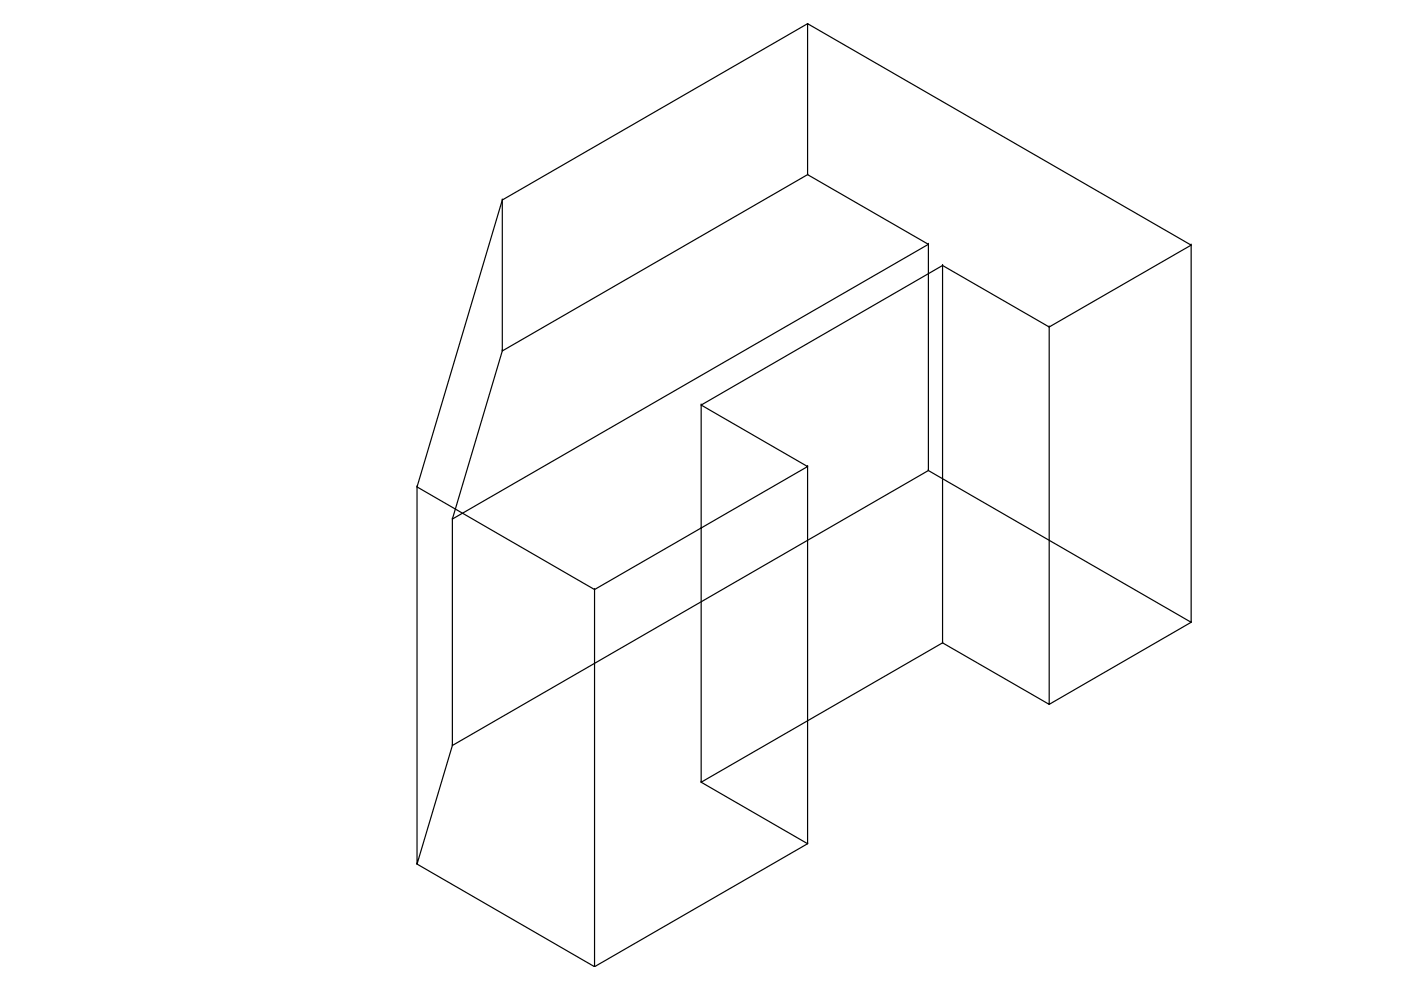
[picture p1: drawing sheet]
<svg xmlns="http://www.w3.org/2000/svg" width="297mm" height="210mm" viewBox="0 0 297 210" stroke-linecap="round" stroke-linejoin="round" font-family="sans-serif">
<!-- layer: 0 -->
<g fill="none" stroke="#000" stroke-width=".25">
<path d="M171.2 5l-64.7 37.4v32l64.7-37.4M171.2 5h.1M171.2 37h.1M106.5 42.4l-18.1 60.8v80l7.5-25.1v-48l10.6-35.7M106.5 42.4h.1M196.8 51.8h.1M196.8 51.8l-100.9 58.3M199.8 56.3v80l-51.1 29.5M199.8 56.3h.1M252.5 52v79.9l-30.1 17.4M252.5 52h.1M106.5 74.4h.1"/>
<path d="M222.4 69.3l30.1-17.3-81.3-47v32l25.6 14.8v48l55.7 32.1M222.4 69.3h.1M148.7 85.9l51.1-29.6 22.6 13v80l-22.6-13M148.7 85.9h.1M171.2 98.9v80l-45.1 26.1M171.2 98.9h.1M196.8 99.8h.1M196.8 99.8l-100.9 58.3M88.4 103.2l37.7 21.8v80l-37.7-21.8M88.4 103.2h.1M95.9 110.1h.1M126.1 125l45.1-26.1-22.5-13v79.9l22.5 13.1"/>
<path d="M126.1 125h.1M199.8 136.3h.1M252.5 131.9h.1M95.9 158.1h.1M222.4 149.3h.1M148.7 165.8h.1M171.2 178.9h.1M88.4 183.2h.1M126.1 205h.1"/>
</g>
</svg>
